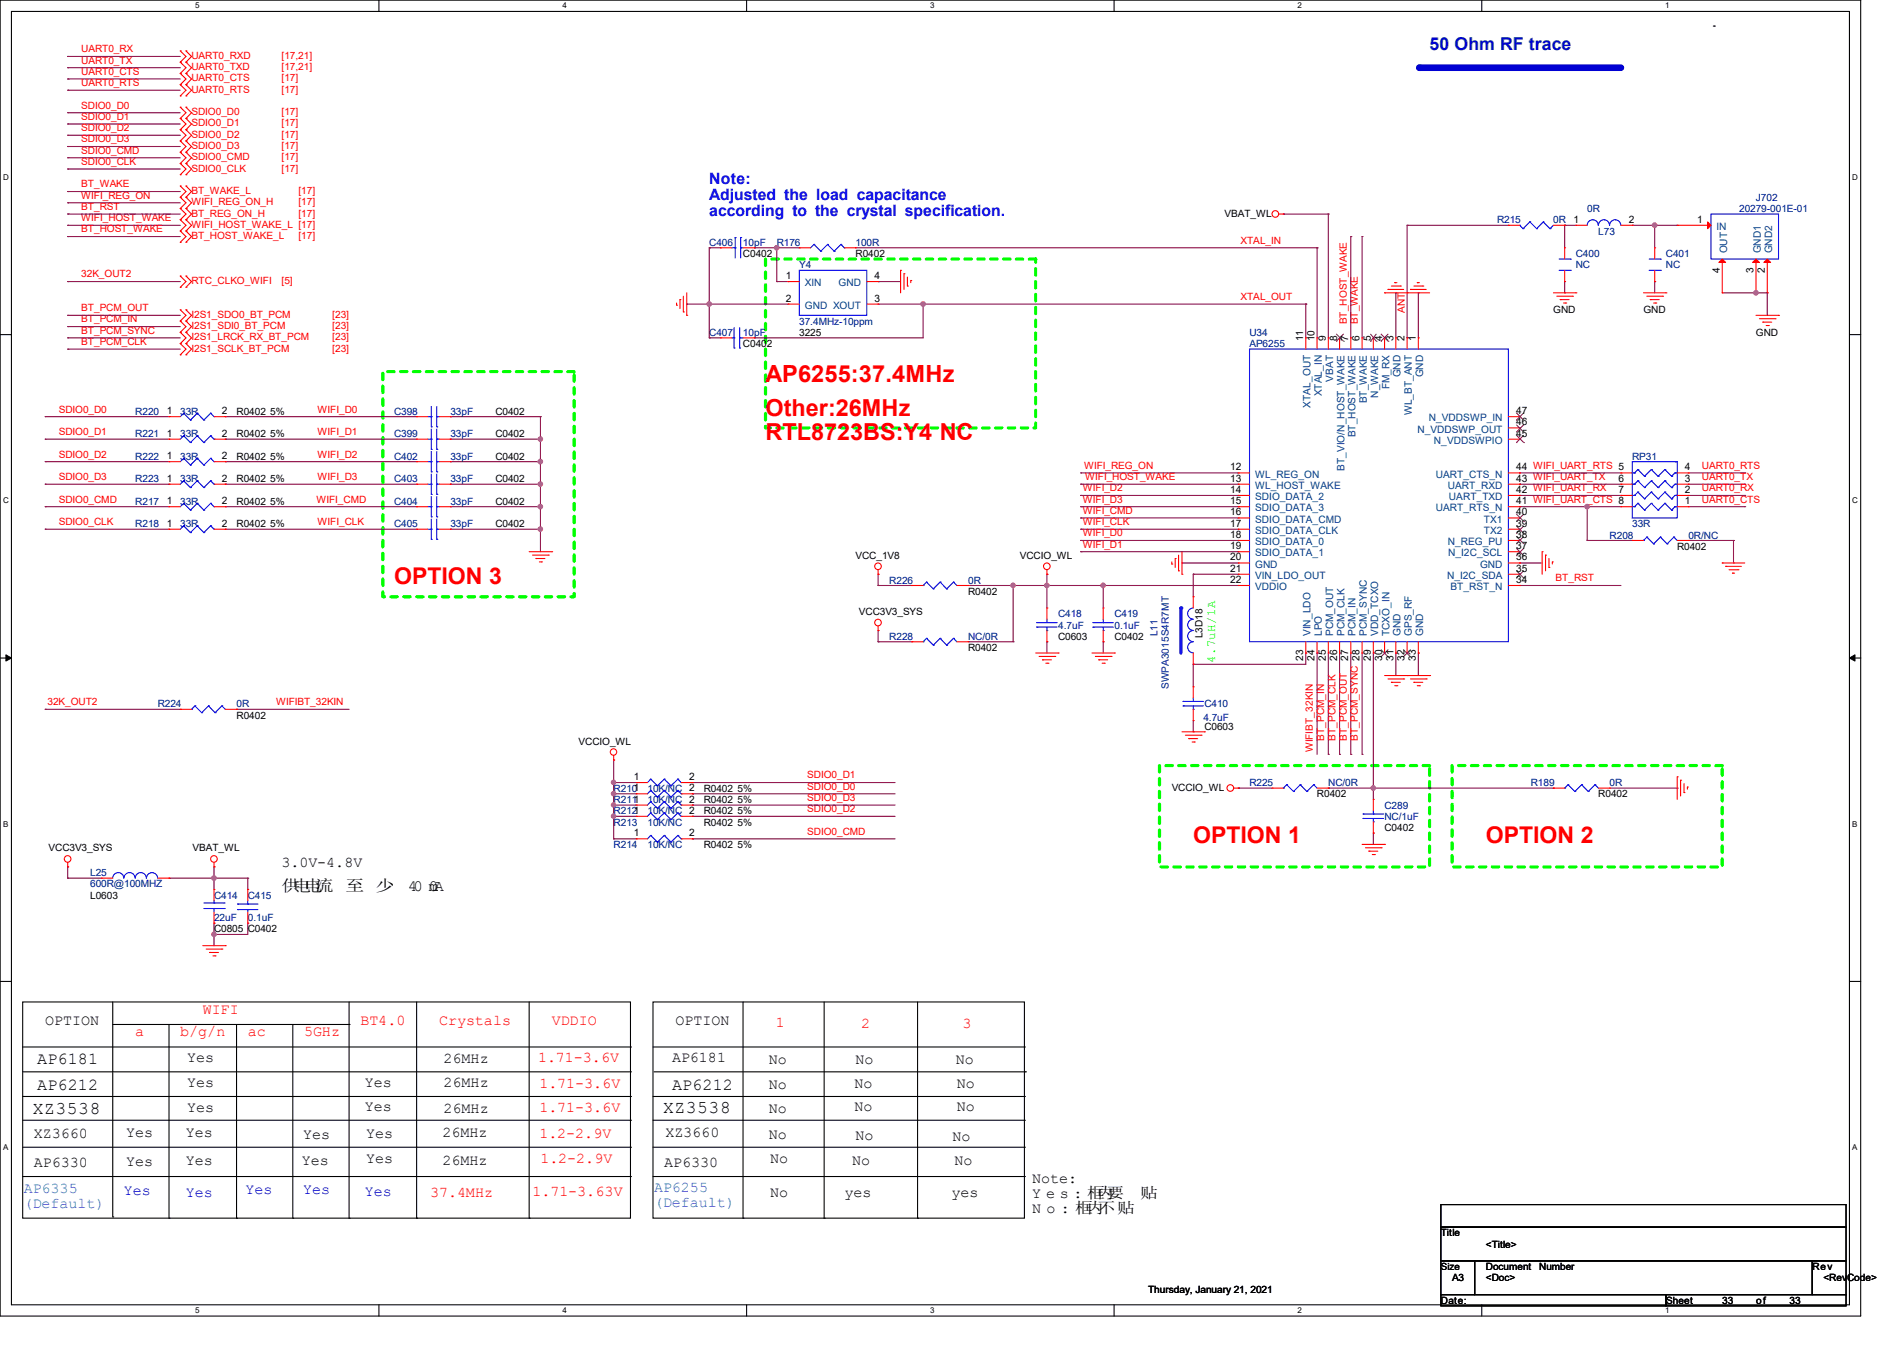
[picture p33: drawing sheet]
<svg xmlns="http://www.w3.org/2000/svg" width="445mm" height="322mm" viewBox="0 0 445 322" stroke-linecap="round" stroke-linejoin="round" font-family="sans-serif">
<defs><g id="words">
<text font-size="5.6" fill="#f00" x="181.4" y="90.6">AP6255:37.4MHz</text>
<g font-size="5.5" fill="#f00">
<text x="181.4" y="98.5">Other:26MHz</text>
<text x="181.4" y="104.2">RTL8723BS:Y4 NC</text>
<text x="93.4" y="138.5">OPTION 3</text>
<text x="282.7" y="199.8">OPTION 1</text>
<text x="352.1" y="199.8">OPTION 2</text>
</g>
<text font-size="4.2" fill="#000080" x="338.8" y="11.9">50 Ohm RF trace</text>
<g font-size="4.2">
<text x="7.8" y="264">XZ3538</text>
<text x="157.1" y="263.7">XZ3538</text>
</g>
<g font-size="4">
<text x="8.8" y="252.1">AP6181</text>
<text x="8.8" y="258.2">AP6212</text>
<text x="159.3" y="258.2">AP6212</text>
</g>
<g font-size="3.7" fill="#00f">
<text x="168.1" y="43.5">Note:</text>
<text x="168.1" y="47.4">Adjusted the load capacitance</text>
<text x="168.1" y="51.2">according to the crystal specification.</text>
</g>
<g font-size="3.7">
<text x="66.7" y="211.1">供 电</text>
<text x="69.3" y="211.1">电 流</text>
<text x="81.8" y="211.1">至</text>
<text x="89" y="211.1">少</text>
<text x="96.7" y="211.1">40 0</text>
<text x="101.6" y="211.1">mA</text>
</g>
<g font-size="3.6">
<text x="66.7" y="205.5">3.0V-4.8V</text>
<text x="10.7" y="242.9">OPTION</text>
<text x="160.1" y="242.9">OPTION</text>
<text x="44.3" y="251.7">Yes</text>
<text x="105.1" y="251.9">26MHz</text>
<text x="159.3" y="251.7">AP6181</text>
<text x="44.3" y="257.6">Yes</text>
<text x="86.4" y="257.6">Yes</text>
<text x="105.1" y="257.6">26MHz</text>
<text x="182.2" y="252.2">No</text>
<text x="202.5" y="257.8">No</text>
<text x="202.7" y="252.2">No</text>
<text x="226.5" y="252.2">No</text>
<text x="226.7" y="257.8">No</text>
<text x="44.3" y="263.4">Yes</text>
<text x="86.4" y="263.1">Yes</text>
<text x="105.1" y="263.7">26MHz</text>
<text x="182.2" y="258.1">No</text>
<text x="182.2" y="263.7">No</text>
<text x="202.5" y="263.1">No</text>
<text x="226.7" y="263.1">No</text>
<text x="8" y="269.5">XZ3660</text>
<text x="29.9" y="269.3">Yes</text>
<text x="44.1" y="269.3">Yes</text>
<text x="71.8" y="269.8">Yes</text>
<text x="86.7" y="269.5">Yes</text>
<text x="104.9" y="269.3">26MHz</text>
<text x="157.7" y="269.3">XZ3660</text>
<text x="182.2" y="269.8">No</text>
<text x="44.1" y="275.9">Yes</text>
<text x="71.5" y="275.9">Yes</text>
<text x="86.7" y="275.7">Yes</text>
<text x="104.9" y="275.9">26MHz</text>
<text x="182.5" y="275.7">No</text>
<text x="201.9" y="275.9">No</text>
<text x="202.7" y="270.1">No</text>
<text x="225.7" y="270.3">No</text>
<text x="226.2" y="275.9">No</text>
<text x="8" y="276.5">AP6330</text>
<text x="29.9" y="276.2">Yes</text>
<text x="157.4" y="276.5">AP6330</text>
<text x="244.6" y="280.2">Note:</text>
<text x="182.5" y="283.7">No</text>
<text x="200.1" y="283.7">yes</text>
<text x="225.4" y="283.7">yes</text>
<text x="244.6" y="283.8">Y e s : 框要</text>
<text x="244.6" y="287.3">N o : 框 不贴</text>
<text x="257.4" y="287.3">内</text>
<text x="259.9" y="283.8">内</text>
<text x="270.2" y="283.8">贴</text>
</g>
<g font-size="3.6" fill="#f00">
<text x="32" y="245.5">a</text>
<text x="42.7" y="245.5">b/g/n</text>
<text x="48" y="240.2">WIFI</text>
<text x="58.7" y="245.5">ac</text>
<text x="72.1" y="245.5">5GHz</text>
<text x="85.4" y="242.9">BT4.0</text>
<text x="104.1" y="242.9">Crystals</text>
<text x="130.7" y="242.9">VDDIO</text>
<text x="183.8" y="243.4">1</text>
<text x="204.1" y="243.7">2</text>
<text x="228.1" y="243.7">3</text>
<text x="127.5" y="251.7">1.71-3.6V</text>
<text x="127.8" y="257.8">1.71-3.6V</text>
<text x="127.8" y="263.4">1.71-3.6V</text>
<text x="127.8" y="269.5">1.2-2.9V</text>
<text x="128.1" y="275.7">1.2-2.9V</text>
<text x="101.9" y="283.7">37.4MHz</text>
<text x="126.2" y="283.4">1.71-3.63V</text>
</g>
<g font-size="3.6" fill="#0080ff">
<text x="5.6" y="282.6">AP6335</text>
<text x="5.6" y="286.2">(Default)</text>
<text x="155" y="282.3">AP6255</text>
<text x="155" y="285.9">(Default)</text>
</g>
<g font-size="3.6" fill="#00f">
<text x="29.4" y="283.1">Yes</text>
<text x="44.1" y="283.7">Yes</text>
<text x="58.2" y="282.9">Yes</text>
<text x="71.8" y="282.9">Yes</text>
<text x="86.4" y="283.4">Yes</text>
</g>
<text font-size="2.9" fill="#0f0" x="287.9" y="157.1" transform="rotate(-90 287.9 157.1)">4.7uH/1A</text>
<g font-size="2.4" fill="#f00">
<text x="19.3" y="15.1">UART0_TX</text>
<text x="19.3" y="17.7">UART0_CTS</text>
<text x="19.3" y="12.4">UART0_RX</text>
<text x="45.4" y="16.6">UART0_TXD</text>
<text x="45.4" y="14">UART0_RXD</text>
<text x="66.7" y="16.6">[17,21]</text>
<text x="66.7" y="14">[17,21]</text>
<text x="19.3" y="20.4">UART0_RTS</text>
<text x="45.4" y="22">UART0_RTS</text>
<text x="45.4" y="19.3">UART0_CTS</text>
<text x="66.7" y="22">[17]</text>
<text x="66.7" y="19.3">[17]</text>
<text x="19.3" y="28.4">SDIO0_D1</text>
<text x="19.3" y="25.7">SDIO0_D0</text>
<text x="45.4" y="27.3">SDIO0_D0</text>
<text x="45.4" y="30">SDIO0_D1</text>
<text x="66.7" y="27.3">[17]</text>
<text x="66.7" y="30">[17]</text>
<text x="19.3" y="31.1">SDIO0_D2</text>
<text x="19.3" y="33.7">SDIO0_D3</text>
<text x="45.4" y="32.6">SDIO0_D2</text>
<text x="45.4" y="35.3">SDIO0_D3</text>
<text x="66.7" y="32.6">[17]</text>
<text x="66.7" y="35.3">[17]</text>
<text x="19.3" y="39.1">SDIO0_CLK</text>
<text x="19.3" y="36.4">SDIO0_CMD</text>
<text x="45.4" y="40.6">SDIO0_CLK</text>
<text x="45.4" y="38">SDIO0_CMD</text>
<text x="66.7" y="40.6">[17]</text>
<text x="66.7" y="38">[17]</text>
<text x="19.3" y="47.1">WIFI_REG_ON</text>
<text x="19.3" y="44.4">BT_WAKE</text>
<text x="45.4" y="46">BT_WAKE_L</text>
<text x="70.7" y="46">[17]</text>
<text x="19.3" y="52.4">WIFI_HOST_WAKE</text>
<text x="19.3" y="49.7">BT_RST</text>
<text x="45.4" y="48.6">WIFI_REG_ON_H</text>
<text x="45.4" y="51.3">BT_REG_ON_H</text>
<text x="45.4" y="54">WIFI_HOST_WAKE_L [17]</text>
<text x="70.7" y="48.6">[17]</text>
<text x="70.7" y="51.3">[17]</text>
<text x="19.3" y="55.1">BT_HOST_WAKE</text>
<text x="45.4" y="56.6">BT_HOST_WAKE_L</text>
<text x="70.7" y="56.6">[17]</text>
<text x="293.9" y="57.7">XTAL_IN</text>
<text x="19.3" y="65.7">32K_OUT2</text>
<text x="45.4" y="67.3">RTC_CLKO_WIFI</text>
<text x="66.7" y="67.3">[5]</text>
<text x="293.9" y="71.1">XTAL_OUT</text>
<text x="19.3" y="76.4">BT_PCM_IN</text>
<text x="19.3" y="73.7">BT_PCM_OUT</text>
<text x="45.4" y="75.3">I2S1_SDO0_BT_PCM</text>
<text x="45.4" y="78">I2S1_SDI0_BT_PCM</text>
<text x="78.7" y="75.3">[23]</text>
<text x="78.7" y="78">[23]</text>
<text x="319.1" y="76.9" transform="rotate(-90 319.1 76.9)">BT_HOST_WAKE</text>
<text x="321.8" y="76.9" transform="rotate(-90 321.8 76.9)">BT_WAKE</text>
<text x="332.9" y="74.2" transform="rotate(-90 332.9 74.2)">ANT</text>
<text x="19.3" y="81.7">BT_PCM_CLK</text>
<text x="19.3" y="79.1">BT_PCM_SYNC</text>
<text x="45.4" y="83.3">I2S1_SCLK_BT_PCM</text>
<text x="45.4" y="80.6">I2S1_LRCK_RX_BT_PCM</text>
<text x="78.7" y="83.3">[23]</text>
<text x="78.7" y="80.6">[23]</text>
<text x="13.9" y="97.7">SDIO0_D0</text>
<text x="75.3" y="97.7">WIFI_D0</text>
<text x="13.9" y="103.1">SDIO0_D1</text>
<text x="75.3" y="103.1">WIFI_D1</text>
<text x="13.9" y="108.4">SDIO0_D2</text>
<text x="13.9" y="113.7">SDIO0_D3</text>
<text x="75.3" y="108.4">WIFI_D2</text>
<text x="75.3" y="113.7">WIFI_D3</text>
<text x="256.9" y="111.1">WIFI_REG_ON</text>
<text x="257.2" y="113.7">WIFI_HOST_WAKE</text>
<text x="403.3" y="111.1">UART0_RTS</text>
<text x="403.3" y="113.7">UART0_TX</text>
<text x="13.9" y="119.1">SDIO0_CMD</text>
<text x="75" y="119.1">WIFI_CMD</text>
<text x="256.6" y="116.4">WIFI_D2</text>
<text x="256.6" y="119.1">WIFI_D3</text>
<text x="403.3" y="116.4">UART0_RX</text>
<text x="403.3" y="119.1">UART0_CTS</text>
<text x="13.9" y="124.4">SDIO0_CLK</text>
<text x="75.3" y="124.4">WIFI_CLK</text>
<text x="256.6" y="121.7">WIFI_CMD</text>
<text x="256.6" y="124.4">WIFI_CLK</text>
<text x="256.6" y="127.1">WIFI_D0</text>
<text x="256.6" y="129.8">WIFI_D1</text>
<text x="368.6" y="137.8">BT_RST</text>
<text x="11.3" y="167.1">32K_OUT2</text>
<text x="65.4" y="167.1">WIFIBT_32KIN</text>
<text x="311.1" y="178.2" transform="rotate(-90 311.1 178.2)">WIFIBT_32KIN</text>
<text x="313.8" y="175.5" transform="rotate(-90 313.8 175.5)">BT_PCM_IN</text>
<text x="316.4" y="175.5" transform="rotate(-90 316.4 175.5)">BT_PCM_CLK</text>
<text x="319.1" y="175.5" transform="rotate(-90 319.1 175.5)">BT_PCM_OUT</text>
<text x="321.8" y="175.5" transform="rotate(-90 321.8 175.5)">BT_PCM_SYNC 28</text>
<text x="191.3" y="184.4">SDIO0_D1</text>
<text x="191.3" y="187.1">SDIO0_D0</text>
<text x="191.3" y="189.8">SDIO0_D3</text>
<text x="191.3" y="192.4">SDIO0_D2</text>
<text x="191.3" y="197.8">SDIO0_CMD</text>
</g>
<g font-size="2.4" fill="#000080">
<text x="416.1" y="47.6">J702</text>
<text x="354.7" y="52.9">R215</text>
<text x="368.1" y="52.9">0R</text>
<text x="376.1" y="50.3">0R</text>
<text x="412.1" y="50.3">20279-001E-01</text>
<text x="168.1" y="58.3">C406</text>
<text x="176.1" y="58.3">10pF</text>
<text x="184.1" y="58.3">R176</text>
<text x="202.7" y="58.3">100R</text>
<text x="378.7" y="55.6">L73</text>
<text x="189.4" y="63.6">Y4</text>
<text x="373.4" y="60.9">C400</text>
<text x="373.4" y="63.6">NC</text>
<text x="394.7" y="60.9">C401</text>
<text x="394.7" y="63.6">NC</text>
<text x="189.4" y="76.9">37.4MHz-10ppm</text>
<text x="168.1" y="79.6">C407</text>
<text x="176.1" y="79.6">10pF</text>
<text x="296.1" y="79.6">U34</text>
<text x="296.1" y="82.3">AP6255</text>
<text x="32" y="98.3">R220</text>
<text x="42.7" y="98.3">33R</text>
<text x="93.4" y="98.3">C398</text>
<text x="106.7" y="98.3">33pF</text>
<text x="32" y="103.6">R221</text>
<text x="42.7" y="103.6">33R</text>
<text x="93.4" y="103.6">C399</text>
<text x="106.7" y="103.6">33pF</text>
<text x="32" y="108.9">R222</text>
<text x="42.7" y="108.9">33R</text>
<text x="93.4" y="108.9">C402</text>
<text x="106.7" y="108.9">33pF</text>
<text x="386.7" y="108.9">RP31</text>
<text x="32" y="114.3">R223</text>
<text x="32" y="119.6">R217</text>
<text x="42.7" y="114.3">33R</text>
<text x="42.7" y="119.6">33R</text>
<text x="93.4" y="119.6">C404</text>
<text x="93.4" y="114.3">C403</text>
<text x="106.7" y="119.6">33pF</text>
<text x="106.7" y="114.3">33pF</text>
<text x="32" y="124.9">R218</text>
<text x="42.7" y="124.9">33R</text>
<text x="93.4" y="124.9">C405</text>
<text x="106.7" y="124.9">33pF</text>
<text x="386.7" y="124.9">33R</text>
<text x="381.4" y="127.6">R208</text>
<text x="400.1" y="127.6">0R/NC</text>
<text x="210.7" y="138.3">R226</text>
<text x="229.4" y="138.3">0R</text>
<text x="250.7" y="146.3">C418</text>
<text x="250.7" y="148.9">4.7uF</text>
<text x="264.1" y="146.3">C419</text>
<text x="264.1" y="148.9">0.1uF</text>
<text x="210.7" y="151.6">R228</text>
<text x="229.4" y="151.6">NC/0R</text>
<text x="274.3" y="150.8" transform="rotate(-90 274.3 150.8)">L11</text>
<text x="37.4" y="167.6">R224</text>
<text x="56" y="167.6">0R</text>
<text x="276.9" y="163.3" transform="rotate(-90 276.9 163.3)">SWPA3015S4R7MT</text>
<text x="285.4" y="167.6">C410</text>
<text x="285.1" y="170.8">4.7uF</text>
<text x="145.4" y="187.6">R2101</text>
<text x="145.4" y="190.3">R2111</text>
<text x="153.4" y="187.6">10K/NC 2</text>
<text x="153.4" y="190.3">10K/NC 2</text>
<text x="296.1" y="186.3">R225</text>
<text x="314.7" y="186.3">NC/0R</text>
<text x="328.1" y="191.6">C289</text>
<text x="362.7" y="186.3">R189</text>
<text x="381.4" y="186.3">0R</text>
<text x="145.4" y="193">R2121</text>
<text x="145.4" y="195.6">R213</text>
<text x="153.4" y="193">10K/NC 2</text>
<text x="153.4" y="195.6">10K/NC</text>
<text x="328.1" y="194.3">NC/1uF</text>
<text x="145.4" y="201">R214</text>
<text x="153.4" y="201">10K/NC</text>
<text x="21.4" y="207.6">L25</text>
<text x="21.4" y="210.3">600R@100MHZ</text>
<text x="50.7" y="212.9">C414</text>
<text x="58.7" y="212.9">C415</text>
<text x="50.7" y="218.3">22uF</text>
<text x="58.7" y="218.3">0.1uF</text>
</g>
<g font-size="2.4">
<text x="290.2" y="51.3">VBAT_WL</text>
<text x="372.8" y="52.8">1</text>
<text x="385.9" y="52.8">2</text>
<text x="402.2" y="52.8">1</text>
<text x="176.1" y="60.9">C0402</text>
<text x="202.7" y="60.9">R0402</text>
<text x="407.5" y="64.6" transform="rotate(-90 407.5 64.6)">4</text>
<text x="415.5" y="64.6" transform="rotate(-90 415.5 64.6)">3</text>
<text x="418.2" y="64.6" transform="rotate(-90 418.2 64.6)">2</text>
<text x="186.2" y="66.1">1</text>
<text x="186.2" y="71.5">2</text>
<text x="207.2" y="71.5">3</text>
<text x="207.2" y="66.1">4</text>
<text x="368.1" y="74.3">GND</text>
<text x="389.4" y="74.3">GND</text>
<text x="176.1" y="82.3">C0402</text>
<text x="189.4" y="79.6">3225</text>
<text x="308.8" y="80.9" transform="rotate(-90 308.8 80.9)">11</text>
<text x="311.5" y="80.9" transform="rotate(-90 311.5 80.9)">10</text>
<text x="314.2" y="80.9" transform="rotate(-90 314.2 80.9)">9</text>
<text x="316.8" y="80.9" transform="rotate(-90 316.8 80.9)">8</text>
<text x="319.5" y="80.9" transform="rotate(-90 319.5 80.9)">7</text>
<text x="322.2" y="80.9" transform="rotate(-90 322.2 80.9)">6</text>
<text x="324.8" y="80.9" transform="rotate(-90 324.8 80.9)">5</text>
<text x="327.5" y="80.9" transform="rotate(-90 327.5 80.9)">4</text>
<text x="330.2" y="80.9" transform="rotate(-90 330.2 80.9)">3</text>
<text x="332.8" y="80.9" transform="rotate(-90 332.8 80.9)">2</text>
<text x="335.5" y="80.9" transform="rotate(-90 335.5 80.9)">1</text>
<text x="416.1" y="79.6">GND</text>
<text x="39.5" y="98.1">1</text>
<text x="52.6" y="98.1">2</text>
<text x="56" y="98.3">R0402</text>
<text x="64" y="98.3">5%</text>
<text x="117.4" y="98.3">C0402</text>
<text x="359.3" y="100.8">46</text>
<text x="359.3" y="98.1">47</text>
<text x="39.5" y="103.5">1</text>
<text x="52.6" y="103.5">2</text>
<text x="56" y="103.6">R0402</text>
<text x="64" y="103.6">5%</text>
<text x="117.4" y="103.6">C0402</text>
<text x="359.3" y="103.5">45</text>
<text x="39.5" y="108.8">1</text>
<text x="52.6" y="108.8">2</text>
<text x="56" y="108.9">R0402</text>
<text x="64" y="108.9">5%</text>
<text x="117.4" y="108.9">C0402</text>
<text x="291.5" y="111.5">12</text>
<text x="359.3" y="111.5">44 WIFI_UART_RTS 5</text>
<text x="399.3" y="111.5">4</text>
<text x="39.5" y="114.1">1</text>
<text x="39.5" y="119.5">1</text>
<text x="52.6" y="114.1">2</text>
<text x="52.6" y="119.5">2</text>
<text x="56" y="114.3">R0402</text>
<text x="56" y="119.6">R0402</text>
<text x="64" y="114.3">5%</text>
<text x="64" y="119.6">5%</text>
<text x="117.4" y="119.6">C0402</text>
<text x="117.4" y="114.3">C0402</text>
<text x="291.5" y="114.1">13</text>
<text x="291.5" y="116.8">14</text>
<text x="291.5" y="119.5">15</text>
<text x="359.3" y="116.8">42 WIFI_UART_RX</text>
<text x="359.3" y="114.1">43 WIFI_UART_TX</text>
<text x="359.3" y="119.5">41 WIFI_UART_CTS 8</text>
<text x="383.5" y="116.8">7</text>
<text x="383.5" y="114.1">6</text>
<text x="399.3" y="119.5">1</text>
<text x="399.3" y="116.8">2</text>
<text x="399.3" y="114.1">3</text>
<text x="39.5" y="124.8">1</text>
<text x="52.6" y="124.8">2</text>
<text x="56" y="124.9">R0402</text>
<text x="64" y="124.9">5%</text>
<text x="117.4" y="124.9">C0402</text>
<text x="291.5" y="124.8">17</text>
<text x="291.5" y="122.1">16</text>
<text x="359.3" y="124.8">39</text>
<text x="359.3" y="122.1">40</text>
<text x="291.5" y="127.5">18</text>
<text x="291.5" y="130.1">19</text>
<text x="359.3" y="130.1">37</text>
<text x="359.3" y="127.5">38</text>
<text x="397.4" y="130.3">R0402</text>
<text x="202.7" y="132.4">VCC_1V8</text>
<text x="241.7" y="132.4">VCCIO_WL</text>
<text x="291.5" y="132.8">20</text>
<text x="291.5" y="135.5">21</text>
<text x="359.3" y="135.5">35</text>
<text x="359.3" y="132.8">36</text>
<text x="229.4" y="140.9">R0402</text>
<text x="291.5" y="138.1">22</text>
<text x="359.3" y="138.1">34</text>
<text x="203.5" y="145.7">VCC3V3_SYS</text>
<text x="229.4" y="154.3">R0402</text>
<text x="250.7" y="151.6">C0603</text>
<text x="264.1" y="151.6">C0402</text>
<text x="284.9" y="151.3" transform="rotate(-90 284.9 151.3)">L3D18</text>
<text x="308.8" y="156.6" transform="rotate(-90 308.8 156.6)">23</text>
<text x="311.5" y="156.6" transform="rotate(-90 311.5 156.6)">24</text>
<text x="314.2" y="156.6" transform="rotate(-90 314.2 156.6)">25</text>
<text x="316.8" y="156.6" transform="rotate(-90 316.8 156.6)">26</text>
<text x="319.5" y="156.6" transform="rotate(-90 319.5 156.6)">27</text>
<text x="324.8" y="156.6" transform="rotate(-90 324.8 156.6)">29</text>
<text x="327.5" y="156.6" transform="rotate(-90 327.5 156.6)">30</text>
<text x="330.2" y="156.6" transform="rotate(-90 330.2 156.6)">31</text>
<text x="332.8" y="156.6" transform="rotate(-90 332.8 156.6)">32</text>
<text x="335.5" y="156.6" transform="rotate(-90 335.5 156.6)">33</text>
<text x="56" y="170.3">R0402</text>
<text x="285.4" y="172.9">C0603</text>
<text x="137.1" y="176.4">VCCIO_WL</text>
<text x="150.2" y="184.8">1</text>
<text x="163.3" y="184.8">2</text>
<text x="166.7" y="187.6">R0402</text>
<text x="166.7" y="190.3">R0402</text>
<text x="174.7" y="187.6">5%</text>
<text x="174.7" y="190.3">5%</text>
<text x="277.6" y="187.3">VCCIO_WL</text>
<text x="312.1" y="188.9">R0402</text>
<text x="378.7" y="188.9">R0402</text>
<text x="166.7" y="193">R0402</text>
<text x="166.7" y="195.6">R0402</text>
<text x="174.7" y="193">5%</text>
<text x="174.7" y="195.6">5%</text>
<text x="328.1" y="196.9">C0402</text>
<text x="11.5" y="201.7">VCC3V3_SYS</text>
<text x="45.6" y="201.7">VBAT_WL</text>
<text x="150.2" y="198.2">1</text>
<text x="163.3" y="198.2">2</text>
<text x="166.7" y="201">R0402</text>
<text x="174.7" y="201">5%</text>
<text x="21.4" y="212.9">L0603</text>
<text x="50.7" y="220.9">C0805 C0402</text>
<text x="341.4" y="292.9">Title</text>
<text x="352.1" y="295.6">&lt;Title&gt;</text>
<text x="344.1" y="303.6">A3</text>
<text x="352.1" y="303.6">&lt;Doc&gt;</text>
<text x="352.1" y="300.9">Document</text>
<text x="364.7" y="300.9">Number</text>
<text x="429.4" y="300.9">Rev</text>
<text x="432.1" y="303.6">&lt;RevCode&gt;</text>
<text x="272.1" y="306.3">Thursday, January 21, 2021</text>
<text x="341.4" y="308.9">Date:</text>
<text x="394.8" y="308.9">Sheet</text>
<text x="408.1" y="308.9">33</text>
<text x="416.1" y="308.9">of</text>
<text x="424.1" y="308.9">33</text>
</g>
<g font-size="2.4" fill="#004080">
<text x="406.8" y="54.5">IN</text>
<text x="409.2" y="60" transform="rotate(-90 409.2 60)">OUT</text>
<text x="417.2" y="60" transform="rotate(-90 417.2 60)">GND1</text>
<text x="419.9" y="60" transform="rotate(-90 419.9 60)">GND2</text>
<text x="190.7" y="67.8">XIN</text>
<text x="198.7" y="67.8">GND</text>
<text x="190.7" y="73.2">GND XOUT</text>
<text x="331.9" y="89.4" transform="rotate(-90 331.9 89.4)">GND</text>
<text x="337.2" y="89.4" transform="rotate(-90 337.2 89.4)">GND</text>
<text x="313.2" y="93.9" transform="rotate(-90 313.2 93.9)">XTAL_IN</text>
<text x="315.9" y="90.4" transform="rotate(-90 315.9 90.4)">VBAT</text>
<text x="323.9" y="95.6" transform="rotate(-90 323.9 95.6)">BT_WAKE</text>
<text x="326.6" y="94.2" transform="rotate(-90 326.6 94.2)">N_WAKE</text>
<text x="329.2" y="92.3" transform="rotate(-90 329.2 92.3)">FM_RX</text>
<text x="310.6" y="96.6" transform="rotate(-90 310.6 96.6)">XTAL_OUT</text>
<text x="334.6" y="98.3" transform="rotate(-90 334.6 98.3)">WL_BT_ANT</text>
<text x="338.6" y="99.8">N_VDDSWP_IN</text>
<text x="321.2" y="103.6" transform="rotate(-90 321.2 103.6)">BT_HOST_WAKE</text>
<text x="335.9" y="102.5">N_VDDSWP_OUT</text>
<text x="339.8" y="105.2">N_VDDSWPIO</text>
<text x="297.4" y="113.2">WL_REG_ON</text>
<text x="318.6" y="111.6" transform="rotate(-90 318.6 111.6)">BT_VIO/N_HOST_WAKE</text>
<text x="340.2" y="113.2">UART_CTS_N</text>
<text x="297.4" y="115.8">WL_HOST_WAKE</text>
<text x="297.4" y="118.5">SDIO_DATA_2</text>
<text x="343.1" y="115.8">UART_RXD</text>
<text x="343.3" y="118.5">UART_TXD</text>
<text x="297.4" y="123.8">SDIO_DATA_CMD</text>
<text x="297.4" y="121.2">SDIO_DATA_3</text>
<text x="340.2" y="121.2">UART_RTS_N</text>
<text x="351.6" y="123.8">TX1</text>
<text x="297.4" y="129.2">SDIO_DATA_0</text>
<text x="297.4" y="126.5">SDIO_DATA_CLK</text>
<text x="297.4" y="131.8">SDIO_DATA_1</text>
<text x="343" y="129.2">N_REG_PU</text>
<text x="343.2" y="131.8">N_I2C_SCL</text>
<text x="351.6" y="126.5">TX2</text>
<text x="297.4" y="134.5">GND</text>
<text x="297.4" y="137.2">VIN_LDO_OUT</text>
<text x="342.9" y="137.2">N_I2C_SDA</text>
<text x="350.7" y="134.5">GND</text>
<text x="297.4" y="139.8">VDDIO</text>
<text x="343.7" y="139.8">BT_RST_N</text>
<text x="310.6" y="150.7" transform="rotate(-90 310.6 150.7)">VIN_LDO</text>
<text x="313.2" y="150.7" transform="rotate(-90 313.2 150.7)">LPO</text>
<text x="315.9" y="150.7" transform="rotate(-90 315.9 150.7)">PCM_OUT</text>
<text x="318.6" y="150.7" transform="rotate(-90 318.6 150.7)">PCM_CLK</text>
<text x="321.2" y="150.7" transform="rotate(-90 321.2 150.7)">PCM_IN</text>
<text x="323.9" y="150.7" transform="rotate(-90 323.9 150.7)">PCM_SYNC</text>
<text x="326.6" y="150.7" transform="rotate(-90 326.6 150.7)">VDD_TCXO</text>
<text x="329.2" y="150.7" transform="rotate(-90 329.2 150.7)">TCXO_IN</text>
<text x="331.9" y="150.7" transform="rotate(-90 331.9 150.7)">GND</text>
<text x="334.6" y="150.7" transform="rotate(-90 334.6 150.7)">GPS_RF</text>
<text x="337.2" y="150.7" transform="rotate(-90 337.2 150.7)">GND</text>
</g>
<text font-size="2.3" x="341.4" y="300.9">Size</text>
<g font-size="1.9">
<text x="46.2" y="2">5</text>
<text x="133.3" y="2">4</text>
<text x="220.4" y="2">3</text>
<text x="307.5" y="2">2</text>
<text x="394.6" y="2">1</text>
<text x=".7" y="42.7">D</text>
<text x="438.9" y="42.7">D</text>
<text x=".7" y="119.2">C</text>
<text x="438.9" y="119.2">C</text>
<text x=".7" y="195.9">B</text>
<text x="438.9" y="195.9">B</text>
<text x=".7" y="272.5">A</text>
<text x="438.9" y="272.5">A</text>
<text x="46.2" y="311.1">5</text>
<text x="133.3" y="311.1">4</text>
<text x="220.4" y="311.1">3</text>
<text x="307.5" y="311.1">2</text>
<text x="394.6" y="311.1">1</text>
</g>
</g></defs>
<path d="M0 0h440.9v311.8h-440.9zM2.7 2.7h435.5v306.5h-435.5z" fill="none" stroke="#000" stroke-width=".25"/>
<g fill="#fff">
<path d="M46.2 .3h1v2.2h-1z"/>
<path d="M46.2 309.5h1v2.1h-1z"/>
</g>
<path d="M89.8 0v2.7M89.8 309.2v2.6" fill="none" stroke="#000" stroke-width=".25"/>
<g fill="#fff">
<path d="M133.3 .3h1v2.2h-1z"/>
<path d="M133.3 309.5h1v2.1h-1z"/>
</g>
<path d="M176.9 0v2.7M176.9 309.2v2.6" fill="none" stroke="#000" stroke-width=".25"/>
<g fill="#fff">
<path d="M220.4 .3h1v2.2h-1z"/>
<path d="M220.4 309.5h1v2.1h-1z"/>
</g>
<path d="M264 0v2.7M264 309.2v2.6" fill="none" stroke="#000" stroke-width=".25"/>
<g fill="#fff">
<path d="M307.5 .3h1v2.2h-1z"/>
<path d="M307.5 309.5h1v2.1h-1z"/>
</g>
<path d="M351.1 0v2.7M351.1 309.2v2.6" fill="none" stroke="#000" stroke-width=".25"/>
<g fill="#fff">
<path d="M394.6 .3h1v2.2h-1z"/>
<path d="M394.6 309.5h1v2.1h-1z"/>
<path d="M.7 41h1.4v2.1h-1.4z"/>
<path d="M438.9 41h1.4v2.1h-1.4z"/>
<path d="M.7 117.6h1.4v2.1h-1.4z"/>
<path d="M438.9 117.6h1.4v2.1h-1.4z"/>
</g>
<path d="M0 79.3h2.7M438.2 79.3h2.7" fill="none" stroke="#000" stroke-width=".25"/>
<g fill="#fff">
<path d="M.7 194.2h1.2v2.1h-1.2z"/>
<path d="M438.9 194.2h1.2v2.1h-1.2z"/>
</g>
<path d="M0 155.9h2.7M438.2 155.9h2.7" fill="none" stroke="#000" stroke-width=".25"/>
<path d="M1.4 155.2l1.3 .7-1.3 .7zM438.2 155.9l1.3-.7v1.4z" fill="#000" stroke="#000" stroke-width=".24"/>
<g fill="#fff">
<path d="M.7 270.8h1.2v2.1h-1.2z"/>
<path d="M438.9 270.8h1.2v2.1h-1.2z"/>
</g>
<path d="M0 232.5h2.7M438.2 232.5h2.7" fill="none" stroke="#000" stroke-width=".25"/>
<path d="M336.3 16h47.8" fill="none" stroke="#0000a0" stroke-width="1.6"/>
<circle cx="336.3" cy="16" r=".78" fill="#0000a0"/>
<path d="M181.4 61.4h64v40h-64zM90.7 88.1h45.4v53.3h-45.4zM274.7 181.4h64.1v24h-64.1zM344.1 181.4h64v24h-64z" fill="none" stroke="#0f0" stroke-width=".76" stroke-dasharray="1.5 1.5"/>
<g fill="none" stroke="#000" stroke-width=".25">
<path d="M406 6.2h.2M406.2 6.2h.1M5.4 237.4h144v51.2h-144zM26.7 237.4v50.9M82.7 237.4v51.2M98.7 237.4v51.2M125.4 237.4v51.2M154.7 237.4h88v51.2h-88zM176.1 237.4v51.2M195.3 237.4v51.2M217.4 237.4v51.2M5.4 248.1h144"/>
<path d="M5.4 254h144M5.4 259.8h144M26.7 242.7h56M40 242.7v45.9M56 242.7v45.9M69.4 242.7v45.9M82.7 242.7h.1M149.4 248.1h.1M149.4 254h.1M149.4 259.8h.1M154.7 248.1h88M154.7 259.8h88"/>
<path d="M155 254h88M242.7 248.1h.1M242.7 259.8h.1M243 254h.1M5.4 271.8h144M5.4 278.8h144M5.4 265.4h144M149.4 271.8h.1M149.4 278.8h.1M149.4 265.4h.1M154.7 271.8h88M154.7 278.8h88"/>
<path d="M154.7 265.4h88M242.7 271.8h.1M242.7 278.8h.1M242.7 265.4h.1M26.7 288.3h.1M40 288.6h.1M56 288.6h.1M69.4 288.6h.1M82.7 288.6h.1M98.7 288.6h.1M125.4 288.6h.1M176.1 288.6h.1"/>
<path d="M195.3 288.6h.1M217.4 288.6h.1M341.4 285.4h96v5.3h-96zM341.4 290.7h96v8h-96zM341.4 298.7h8v8h-8zM349.4 298.7h80v8h-80zM429.4 298.7h8v8h-8zM341.4 306.7h53.4v2.7h-53.4zM394.8 306.7h42.6v2.7h-42.6z"/>
</g>
<g fill="none" stroke="#800040" stroke-width=".25">
<path d="M16 16h.1M16 18.7h.1M16 13.4h.1M16 16h26.7M16 18.7h26.7M16 13.4h26.7M16 29.4h.1M16 32h.1M16 37.4h.1M16 26.7h.1M16 21.4h.1M16 34.7h.1"/>
<path d="M16 29.4h26.7M16 32h26.7M16 37.4h26.7M16 26.7h26.7M16 21.4h26.7M16 34.7h26.7M16 48h.1M16 45.4h.1M16 53.4h.1M16 50.7h.1M16 56h.1M16 40h.1"/>
<path d="M16 50.7h26.7M16 48h26.7M16 45.4h26.7M16 53.4h26.7M16 56h26.7M16 40h26.7M168.1 58.7h.1M168.1 58.7v21.4M168.1 58.7h2.6M178.7 58.7h.1M178.7 58.7h10.7M184.1 58.7h.1"/>
<path d="M184.1 58.7v8M202.7 58.7h109.4M304.1 50.7h.1M304.1 50.7h10.6M312.1 58.7h.1M312.1 58.7v21.4M314.7 50.7h.1M314.7 50.7v29.4M320.1 56h.1M320.1 56v24.1M322.7 56h.1M322.7 56v24.1"/>
<path d="M333.4 53.4h.1M333.4 53.4v26.7M333.4 53.4h24M370.8 53.4h.1M370.8 53.4h2.6M370.8 53.4v5.3M386.8 53.4h.1M386.8 53.4h10.6M392.1 53.4h.1M392.1 53.4v5.3M16 66.7h.1M16 77.4h.1"/>
<path d="M16 74.7h.1M16 66.7h26.7M16 77.4h26.7M16 74.7h26.7M162.7 72.1h.1M162.7 72.1h24M168.1 72.1h.1M184.1 66.7h.1M184.1 66.7h2.6M208.1 66.7h.1M208.1 72.1h101.3M208.1 66.7h5.3"/>
<path d="M218.7 72.1h.1M218.7 72.1v8h-40M309.4 72.1h.1M309.4 72.1v8M330.8 69.4h.1M330.8 69.4v10.7M336.1 69.4h.1M336.1 69.4v10.7M370.8 69.4h.1M370.8 66.7v2.7M392.1 66.7h.1M392.1 66.7v2.7"/>
<path d="M408.1 69.4h10.7M416.1 69.4h.1M418.8 69.4h.1M418.8 69.4v5.3M10.7 98.7h.1M10.7 98.7h29.3M16 82.7h.1M16 80.1h.1M16 80.1h26.7M16 82.7h26.7M53.4 98.7h.1M53.4 98.7h45.3"/>
<path d="M106.7 98.7h.1M106.7 98.7h21.4M128.1 98.7h.1M128.1 98.7v32M168.1 80.1h.1M168.1 80.1h2.6M178.7 80.1h.1M333.4 80.1h.1M10.7 104.1h.1M10.7 109.4h.1M10.7 114.7h.1M10.7 104.1h29.3"/>
<path d="M10.7 109.4h29.3M10.7 114.7h29.3M53.4 104.1h.1M53.4 109.4h.1M53.4 114.7h.1M53.4 104.1h45.3M53.4 109.4h45.3M53.4 114.7h45.3M106.7 114.7h.1M106.7 109.4h.1M106.7 104.1h.1M106.7 104.1h21.4"/>
<path d="M106.7 109.4h21.4M106.7 114.7h21.4M128.1 104.1h.1M128.1 109.4h.1M128.1 114.7h.1M256.1 112.1h.1M256.1 117.4h.1M256.1 114.7h.1M256.1 114.7h37.3M256.1 112.1h37.3M256.1 117.4h37.3M360.1 117.4h.1"/>
<path d="M360.1 114.7h.1M360.1 112.1h.1M360.1 114.7h24M360.1 112.1h24M360.1 117.4h24M400.1 114.7h13.3M400.1 112.1h13.3M400.1 117.4h13.3M413.4 112.1h.1M413.4 114.7h.1M413.4 117.4h.1M10.7 125.4h.1"/>
<path d="M10.7 120.1h.1M10.7 120.1h29.3M10.7 125.4h29.3M53.4 120.1h.1M53.4 125.4h.1M53.4 120.1h45.3M53.4 125.4h45.3M106.7 125.4h.1M106.7 120.1h.1M106.7 120.1h21.4M106.7 125.4h21.4M128.1 125.4h.1"/>
<path d="M128.1 120.1h.1M208.1 136.1h.1M208.1 138.7h.1M208.1 138.7h8M208.1 136.1v2.6M229.4 138.7h64M240.1 138.7h.1M240.1 138.7v13.4M248.1 138.7h.1M248.1 136.1h.1M248.1 136.1v8M256.1 122.7h.1"/>
<path d="M256.1 125.4h.1M256.1 128.1h.1M256.1 130.7h.1M256.1 120.1h.1M256.1 120.1h37.3M256.1 125.4h37.3M256.1 122.7h37.3M256.1 128.1h37.3M256.1 130.7h37.3M261.4 138.7h.1M261.4 138.7v5.4M280.1 133.4h.1"/>
<path d="M280.1 133.4h13.3M282.7 136.1h.1M282.7 136.1v5.3M282.7 136.1h10.7M360.1 133.4h.1M360.1 138.7h.1M360.1 120.1h.1M360.1 120.1h24M360.1 133.4h5.3M360.1 138.7h24M376.1 120.1h.1M376.1 128.1h.1"/>
<path d="M376.1 128.1h10.7M376.1 120.1v8M400.1 120.1h13.3M400.1 128.1h10.7M410.8 128.1h.1M410.8 133.4h.1M410.8 128.1v5.3M413.4 120.1h.1M208.1 152.1h.1M208.1 149.4h.1M208.1 149.4v2.7M208.1 152.1h8"/>
<path d="M229.4 152.1h10.7M240.1 152.1h.1M248.1 152.1h.1M248.1 152.1v2.6M261.4 152.1h.1M261.4 152.1v2.6M282.7 157.4h.1M282.7 157.4v5.3M309.4 154.7h.1M309.4 154.7v2.7h-26.7M312.1 154.7h.1M312.1 154.7v24"/>
<path d="M314.7 154.7v24M317.4 154.7v24M320.1 154.7v24M322.7 154.7v24M325.4 154.7h.1M325.4 154.7v34.7M330.8 154.7h.1M330.8 154.7v5.4M336.1 154.7h.1M336.1 154.7v5.4M10.7 168.1h.1M10.7 168.1h32"/>
<path d="M56 168.1h.1M56 168.1h26.7M282.7 173.4h.1M282.7 170.7v2.7M314.7 178.7h.1M317.4 178.7h.1M320.1 178.7h.1M322.7 178.7h.1M145.4 180.1h.1M145.4 198.8h.1M145.4 185.4h.1M145.4 188.1h.1"/>
<path d="M145.4 190.8h.1M145.4 193.4h.1M145.4 180.1v18.7M145.4 193.4h5.3M145.4 188.1h5.3M145.4 185.4h5.3M145.4 190.8h5.3M145.4 198.8h5.3M164.1 193.4h.1M164.1 188.1h.1M164.1 185.4h.1M164.1 190.8h.1"/>
<path d="M164.1 198.8h.1M164.1 193.4h48M164.1 188.1h48M164.1 185.4h48M164.1 190.8h48M164.1 198.8h48M293.4 186.7h.1M293.4 186.7h8M314.7 186.7h.1M314.7 186.7h53.4M325.4 197.4h.1M325.4 186.7h.1"/>
<path d="M325.4 197.4v2.7M368.1 186.7h.1M381.4 186.7h16M397.4 186.7h.1M16 205.4h.1M16 208.1h.1M16 208.1h8M16 205.4v2.7M40 208.1h.1M40 208.1h18.7M50.7 218.7h.1M50.7 208.1h.1"/>
<path d="M50.7 205.4h.1M50.7 205.4v5.3M50.7 218.7v5.4M58.7 208.1h.1M58.7 218.7h.1M58.7 218.7v2.7h-8M58.7 208.1v2.6M50.7 221.4h.1"/>
</g>
<g fill="#f0f" stroke="#f0f" stroke-width=".25">
<circle cx="184" cy="58.7" r=".53"/>
<circle cx="168" cy="72" r=".53"/>
<circle cx="50.7" cy="221.4" r=".53"/>
<circle cx="325.4" cy="186.7" r=".53"/>
<circle cx="128" cy="125.4" r=".53"/>
<circle cx="128" cy="120" r=".53"/>
<circle cx="128" cy="114.7" r=".53"/>
<circle cx="128" cy="109.4" r=".53"/>
<circle cx="128" cy="104" r=".53"/>
<circle cx="50.7" cy="208" r=".53"/>
<circle cx="261.4" cy="138.7" r=".53"/>
<circle cx="248.1" cy="138.7" r=".53"/>
<circle cx="218.7" cy="72" r=".53"/>
<circle cx="240.1" cy="138.7" r=".53"/>
<circle cx="376.1" cy="120" r=".53"/>
<circle cx="392.1" cy="53.4" r=".53"/>
<circle cx="416.1" cy="69.4" r=".53"/>
<circle cx="145.4" cy="185.4" r=".51"/>
<circle cx="145.4" cy="188" r=".51"/>
<circle cx="145.4" cy="190.7" r=".51"/>
<circle cx="145.4" cy="193.4" r=".51"/>
</g>
<g fill="none" stroke="#f00" stroke-width=".25">
<path d="M42.7 17.4h.1M42.7 14.7h.1M42.7 12.1h.1M42.7 14.7l1.4 1.3-1.4 1.4M42.7 17.4l1.4 1.3-1.4 1.4M42.7 12.1l1.4 1.3-1.4 1.3M44.1 17.4h.1M44.1 14.7h.1M44.1 12.1h.1M44.1 14.7l1.3 1.3-1.3 1.4M44.1 17.4l1.3 1.3-1.3 1.4M44.1 12.1l1.3 1.3-1.3 1.3"/>
<path d="M42.7 22.7h.1M42.7 20.1h.1M42.7 28.1h.1M42.7 25.4h.1M42.7 30.7h.1M42.7 33.4h.1M42.7 36.1h.1M42.7 38.7h.1M42.7 20.1l1.4 1.3-1.4 1.3M42.7 25.4l1.4 1.3-1.4 1.4M42.7 28.1l1.4 1.3-1.4 1.3M42.7 30.7l1.4 1.3-1.4 1.4"/>
<path d="M42.7 33.4l1.4 1.3-1.4 1.4M42.7 38.7l1.4 1.3-1.4 1.4M42.7 36.1l1.4 1.3-1.4 1.3M44.1 22.7h.1M44.1 20.1h.1M44.1 28.1h.1M44.1 25.4h.1M44.1 30.7h.1M44.1 33.4h.1M44.1 36.1h.1M44.1 38.7h.1M44.1 20.1l1.3 1.3-1.3 1.3"/>
<path d="M44.1 25.4l1.3 1.3-1.3 1.4M44.1 28.1l1.3 1.3-1.3 1.3M44.1 30.7l1.3 1.3-1.3 1.4M44.1 33.4l1.3 1.3-1.3 1.4M44.1 38.7l1.3 1.3-1.3 1.4M44.1 36.1l1.3 1.3-1.3 1.3M42.7 41.4h.1M42.7 49.4h.1M42.7 46.7h.1M42.7 44.1h.1M42.7 52.1h.1M42.7 54.7h.1"/>
<path d="M42.7 57.4h.1M42.7 46.7l1.4 1.3-1.4 1.4M42.7 44.1l1.4 1.3-1.4 1.3M42.7 49.4l1.4 1.3-1.4 1.4M42.7 52.1l1.4 1.3-1.4 1.3M42.7 54.7l1.4 1.3-1.4 1.4M44.1 41.4h.1M44.1 49.4h.1M44.1 46.7h.1M44.1 44.1h.1M44.1 52.1h.1M44.1 54.7h.1"/>
<path d="M44.1 57.4h.1M44.1 46.7l1.3 1.3-1.3 1.4M44.1 44.1l1.3 1.3-1.3 1.3M44.1 49.4l1.3 1.3-1.3 1.4M44.1 52.1l1.3 1.3-1.3 1.3M44.1 54.7l1.3 1.3-1.3 1.4M189.4 58.7h.1M189.4 58.7h2.7M200.1 58.7h2.6M202.7 58.7h.1M303 50.7h1.1M304.1 50.7h.1"/>
<path d="M357.4 53.4h.1M357.4 53.4h2.7M368.1 53.4h2.7M370.8 58.7h.1M370.8 53.4h.1M370.8 58.7v2.7M373.4 53.4h.1M373.4 53.4h2.7M384.1 53.4h2.7M386.8 53.4h.1M397.4 53.4h.1M397.4 53.4h8"/>
<path d="M42.7 68.1h.1M42.7 65.4h.1M42.7 76.1h.1M42.7 73.4h.1M42.7 78.7h.1M42.7 65.4l1.4 1.3-1.4 1.4M42.7 73.4l1.4 1.3-1.4 1.4M42.7 78.7l1.4 1.4-1.4 1.3M42.7 76.1l1.4 1.3-1.4 1.3M44.1 68.1h.1M44.1 65.4h.1M44.1 76.1h.1"/>
<path d="M44.1 73.4h.1M44.1 78.7h.1M44.1 65.4l1.3 1.3-1.3 1.4M44.1 73.4l1.3 1.3-1.3 1.4M44.1 78.7l1.3 1.4-1.3 1.3M44.1 76.1l1.3 1.3-1.3 1.3M160.3 72.3h.1M160.3 71.8v.5M161.1 71h.1M161.1 71v2.1M161.9 73.9h.1M161.9 70.2v3.7"/>
<path d="M162.7 74.7h.1M162.7 69.4v5.3M213.4 64.1h.1M213.4 64.1v5.3M214.2 64.9h.1M214.2 64.9v3.7M215 67.8h.1M215 65.7v2.1M215.8 66.5h.1M215.8 66.5v.5M328.1 69.4h.1M328.1 69.4h10.7"/>
<path d="M328.9 68.6h.1M328.9 68.6h3.7M329.7 67.8h2.1M330.5 67h.1M330.5 67h.5M331.8 67.8h.1M333.4 69.4h.1M334.2 68.6h.1M334.2 68.6h3.7M335 67.8h2.1M335.8 67h.1M335.8 67h.5"/>
<path d="M337.1 67.8h.1M368.1 69.4h5.3M368.9 70.2h3.7M369.7 71h.1M369.7 71h2.1M370.5 71.8h.5M370.8 66.7h.1M370.8 64.1v2.6M371 71.8h.1M372.6 70.2h.1M373.4 69.4h.1M389.4 69.4h5.4"/>
<path d="M390.2 70.2h3.8M391 71h.1M391 71h2.1M391.8 71.8h.5M392.3 71.8h.1M394 70.2h.1M394.8 69.4h.1M408.1 69.4h.1M408.1 61.4v8M416.1 69.4h.1M416.1 74.7h5.3M416.1 61.4v8"/>
<path d="M416.9 75.5h3.7M417.7 76.3h.1M417.7 76.3h2.1M418.5 77.1h.5M418.8 69.4h.1M418.8 61.4v8M419 77.1h.1M420.6 75.5h.1M421.4 74.7h.1M42.7 84.1h.1M42.7 81.4h.1M42.7 81.4l1.4 1.3-1.4 1.4"/>
<path d="M44.1 84.1h.1M44.1 81.4h.1M44.1 81.4l1.3 1.3-1.3 1.4M98.7 98.7h.1M98.7 98.7h2.7M104.1 98.7h2.6M106.7 98.7h.1M170.7 80.1h.1M170.7 80.1h2.7M176.1 80.1h2.6M178.7 80.1h.1M309.4 80.1h.1"/>
<path d="M309.4 80.1v2.6M312.1 80.1h.1M312.1 80.1v2.6M314.7 80.1h.1M314.7 80.1v2.6M317.4 80.1h.1M317.4 80.1v2.6M320.1 80.1h.1M320.1 80.1v2.6M322.7 80.1h.1M322.7 80.1v2.6M325.4 80.1h.1"/>
<path d="M325.4 80.1v2.6M328.1 80.1h.1M328.1 80.1v2.6M330.8 80.1h.1M330.8 80.1v2.6M333.4 80.1h.1M333.4 80.1v2.6M336.1 80.1h.1M336.1 80.1v2.6M357.4 98.7h2.7M360.1 98.7h.1M40 109.4h.1"/>
<path d="M40 114.7h.1M40 109.4h2.7M40 114.7h2.7M50.7 109.4h2.7M50.7 114.7h2.7M53.4 109.4h.1M53.4 114.7h.1M98.7 109.4h.1M98.7 104.1h.1M98.7 109.4h2.7M98.7 104.1h2.7M104.1 109.4h2.6"/>
<path d="M104.1 104.1h2.6M106.7 109.4h.1M106.7 104.1h.1M293.4 114.7h.1M293.4 117.4h.1M293.4 112.1h.1M293.4 114.7h2.7M293.4 117.4h2.7M293.4 112.1h2.7M357.4 114.7h2.7M357.4 117.4h2.7M357.4 112.1h2.7"/>
<path d="M357.4 104.1h2.7M357.4 101.4h2.7M360.1 117.4h.1M360.1 114.7h.1M360.1 112.1h.1M360.1 104.1h.1M360.1 101.4h.1M40 120.1h.1M40 125.4h.1M40 120.1h2.7M40 125.4h2.7M50.7 120.1h2.7"/>
<path d="M50.7 125.4h2.7M53.4 120.1h.1M53.4 125.4h.1M98.7 120.1h.1M98.7 125.4h.1M98.7 120.1h2.7M98.7 125.4h2.7M104.1 120.1h2.6M104.1 125.4h2.6M106.7 120.1h.1M106.7 125.4h.1M125.4 130.7h5.3"/>
<path d="M126.2 131.5h3.7M127 132.3h.1M127 132.3h2.1M127.8 133.1h.5M128.3 133.1h.1M129.9 131.5h.1M130.7 130.7h.1M208.1 136.1h.1M208.1 135v1.1M248.1 136.1h.1M248.1 135v1.1M277.7 133.6h.1"/>
<path d="M277.7 133.1v.5M278.5 132.3h.1M278.5 132.3v2.2M279.3 135.3h.1M279.3 131.5v3.8M280.1 136.1h.1M280.1 130.7v5.4M293.4 138.7h.1M293.4 128.1h.1M293.4 125.4h.1M293.4 122.7h.1M293.4 130.7h.1"/>
<path d="M293.4 120.1h.1M293.4 133.4h.1M293.4 136.1h.1M293.4 130.7h2.7M293.4 133.4h2.7M293.4 120.1h2.7M293.4 128.1h2.7M293.4 136.1h2.7M293.4 125.4h2.7M293.4 122.7h2.7M293.4 138.7h2.7M357.4 130.7h2.7"/>
<path d="M357.4 133.4h2.7M357.4 120.1h2.7M357.4 128.1h2.7M357.4 136.1h2.7M357.4 125.4h2.7M357.4 122.7h2.7M357.4 138.7h2.7M360.1 130.7h.1M360.1 136.1h.1M360.1 125.4h.1M360.1 128.1h.1M360.1 133.4h.1"/>
<path d="M360.1 122.7h.1M360.1 138.7h.1M360.1 120.1h.1M365.4 130.7h.1M365.4 130.7v5.4M366.2 131.5h.1M366.2 131.5v3.8M367 134.5h.1M367 132.3v2.2M367.8 133.1h.1M367.8 133.1v.5M386.8 128.1h.1"/>
<path d="M386.8 128.1h2.6M397.4 128.1h2.7M400.1 128.1h.1M408.1 133.4h.1M408.1 133.4h5.3M408.9 134.2h.1M408.9 134.2h3.7M409.7 135h2.1M410.5 135.8h.1M410.5 135.8h.5M411.8 135h.1M208.1 149.4h.1"/>
<path d="M208.1 148.3v1.1M216.1 152.1h.1M216.1 152.1h2.6M226.7 152.1h2.7M229.4 152.1h.1M245.4 154.7h5.3M246.2 155.5h3.7M247 156.3h.1M247 156.3h2.1M247.8 157.1h.5M248.1 152.1h.1M248.1 144.1h.1"/>
<path d="M248.1 144.1v2.6M248.1 149.4v2.7M248.3 157.1h.1M249.9 155.5h.1M250.7 154.7h.1M258.7 154.7h5.4M259.5 155.5h3.8M260.3 156.3h.1M260.3 156.3h2.2M261.2 157.1h.5M261.4 152.1h.1M261.4 144.1h.1"/>
<path d="M261.4 144.1v2.6M261.4 149.4v2.7M261.7 157.1h.1M263.3 155.5h.1M264.1 154.7h.1M309.4 154.7h.1M309.4 152.1v2.6M312.1 154.7h.1M312.1 152.1v2.6M314.7 154.7h.1M314.7 152.1v2.6M317.4 154.7h.1"/>
<path d="M317.4 152.1v2.6M320.1 154.7h.1M320.1 152.1v2.6M322.7 154.7h.1M322.7 152.1v2.6M325.4 154.7h.1M325.4 152.1v2.6M328.1 154.7h.1M328.1 152.1v2.6M330.8 154.7h.1M330.8 152.1v2.6M333.4 154.7h.1"/>
<path d="M333.4 152.1v2.6M336.1 154.7h.1M336.1 152.1v2.6M145.4 179v1.1M280.1 173.4h5.3M280.9 174.2h3.7M281.7 175h.1M281.7 175h2.1M282.5 175.8h.5M282.7 170.7h.1M282.7 162.7h.1M282.7 162.7v2.7"/>
<path d="M282.7 168.1v2.6M283 175.8h.1M284.6 174.2h.1M285.4 173.4h.1M328.1 160.1h10.7M328.9 160.9h3.7M329.7 161.7h.1M329.7 161.7h2.1M330.5 162.5h.5M331 162.5h.1M332.6 160.9h.1M333.4 160.1h.1"/>
<path d="M334.2 160.9h3.7M335 161.7h.1M335 161.7h2.1M335.8 162.5h.5M336.3 162.5h.1M337.9 160.9h.1M338.8 160.1h.1M145.4 180.1h.1M150.7 198.8h.1M150.7 185.4h.1M150.7 188.1h.1M150.7 198.8h2.7"/>
<path d="M150.7 185.4h2.7M150.7 188.1h2.7M161.4 198.8h2.7M161.4 185.4h2.7M161.4 188.1h2.7M164.1 198.8h.1M164.1 185.4h.1M164.1 188.1h.1M292.4 186.7h1M293.4 186.7h.1M301.4 186.7h.1M301.4 186.7h2.7"/>
<path d="M312.1 186.7h2.6M314.7 186.7h.1M397.4 184.1h.1M397.4 184.1v5.3M398.2 184.9h.1M398.2 184.9v3.7M399 187.8h.1M399 185.7v2.1M399.8 186.5h.1M399.8 186.5v.5M16 205.4h.1M16 204.3v1.1"/>
<path d="M50.7 205.4h.1M50.7 204.3v1.1M58.7 218.7h.1M58.7 210.7h.1M58.7 210.7v2.7M58.7 216.1v2.6M322.7 200.1h5.4M323.6 200.9h3.7M324.4 201.7h.1M324.4 201.7h2.1M325.2 202.5h.5M325.7 202.5h.1"/>
<path d="M327.3 200.9h.1M328.1 200.1h.1M48 224.1h5.4M48.9 224.9h3.7M49.7 225.7h.1M49.7 225.7h2.1M50.5 226.5h.5M51 226.5h.1M52.6 224.9h.1M53.4 224.1h.1"/>
<circle cx="302.2" cy="50.7" r=".78"/>
<circle cx="208" cy="134.2" r=".78"/>
<circle cx="248.1" cy="134.2" r=".78"/>
<circle cx="208" cy="147.5" r=".78"/>
<circle cx="145.4" cy="178.2" r=".76"/>
<circle cx="291.5" cy="186.7" r=".78"/>
<circle cx="16" cy="203.5" r=".78"/>
<circle cx="50.7" cy="203.5" r=".78"/>
</g>
<g fill="none" stroke="#00f" stroke-width=".25">
<path d="M192.9 57.9h.1M192.9 57.9l-.8 .8M192.9 57.9l1.6 1.6M194.5 59.5h.1M196.1 57.9h.1M196.1 57.9l-1.6 1.6M196.1 57.9l1.6 1.6M197.7 59.5h.1M199.3 57.9h.1M199.3 57.9l-1.6 1.6M199.3 57.9l.8 .8M200.1 58.7h.1"/>
<path d="M360.1 53.4h.1M360.1 53.4l.8 .8M360.9 54.2h.1M362.5 52.6h.1M362.5 52.6l1.6 1.6M362.5 52.6l-1.6 1.6M364.1 54.2h.1M365.7 52.6h.1M365.7 52.6l1.6 1.6M365.7 52.6l-1.6 1.6M367.3 54.2h.1M368.1 53.4l-.8 .8"/>
<path d="M376.1 53.4a1.31 1.31 0 0 1 1.3-1.3 1.31 1.31 0 0 1 1.3 1.3M378.8 53.4a1.31 1.31 0 0 1 1.3-1.3 1.31 1.31 0 0 1 1.3 1.3M381.4 53.4a1.31 1.31 0 0 1 1.3-1.3 1.31 1.31 0 0 1 1.3 1.3M405.4 50.7h16v10.7h-16zM173.9 77.6v4.9M175.3 77.6v4.9M369.4 64.1h2.7M369.4 61.4h2.7M372.1 64.1h.1M372.1 61.4h.1M101.4 98.7h.8M102.2 98.7h.1"/>
<path d="M102.2 96.3v4.8M103.5 98.7h.1M103.5 96.3v4.8M103.5 98.7h.6M173.4 80.1h.5M173.9 80.1h.1M173.9 82.5h.1M175.3 82.5h.1M175.3 80.1h.1M175.3 80.1h.8M296.1 82.7h61.3v69.4h-61.3zM43.5 108.6h.1"/>
<path d="M43.5 113.9h.1M43.5 119.3h.1M43.5 108.6l-.8 .8M43.5 108.6l1.6 1.6M43.5 113.9l-.8 .8M43.5 113.9l1.6 1.6M43.5 119.3l-.8 .8M43.5 119.3l1.6 1.6M45.1 110.2h.1M45.1 115.5h.1M46.7 108.6h.1M46.7 113.9h.1"/>
<path d="M46.7 119.3h.1M46.7 108.6l-1.6 1.6M46.7 108.6l1.6 1.6M46.7 113.9l-1.6 1.6M46.7 113.9l1.6 1.6M46.7 119.3l-1.6 1.6M46.7 119.3l1.6 1.6M48.3 110.2h.1M48.3 115.5h.1M49.9 108.6h.1M49.9 113.9h.1M49.9 119.3h.1"/>
<path d="M49.9 108.6l-1.6 1.6M49.9 108.6l.8 .8M49.9 113.9l-1.6 1.6M49.9 113.9l.8 .8M49.9 119.3l-1.6 1.6M49.9 119.3l.8 .8M50.7 109.4h.1M50.7 114.7h.1M101.4 109.4h.8M101.4 104.1h.8M102.2 111.8h.1M102.2 109.4h.1"/>
<path d="M102.2 101.1h.1M102.2 106.5h.1M102.2 104.1h.1M102.2 101.6v4.9M102.2 107v4.8M102.2 117.6v4.9M103.5 109.4h.1M103.5 111.8h.1M103.5 101.1h.1M103.5 104.1h.1M103.5 106.5h.1M103.5 109.4h.6"/>
<path d="M103.5 101.6v4.9M103.5 107v4.8M103.5 117.6v4.9M103.5 104.1h.6M43.5 124.6h.1M43.5 124.6l-.8 .8M43.5 124.6l1.6 1.6M45.1 120.9h.1M45.1 126.2h.1M46.7 124.6h.1M46.7 124.6l-1.6 1.6M46.7 124.6l1.6 1.6"/>
<path d="M48.3 120.9h.1M48.3 126.2h.1M49.9 124.6h.1M49.9 124.6l-1.6 1.6M49.9 124.6l.8 .8M50.7 120.1h.1M50.7 125.4h.1M101.4 120.1h.8M101.4 125.4h.8M102.2 122.5h.1M102.2 120.1h.1M102.2 127.8h.1"/>
<path d="M102.2 125.4h.1M102.2 123v4.8M103.5 120.1h.1M103.5 122.5h.1M103.5 125.4h.1M103.5 127.8h.1M103.5 123v4.8M103.5 120.1h.6M103.5 125.4h.6M389.4 128.1h.1M390.2 127.3h.1M390.2 127.3l1.6 1.6"/>
<path d="M390.2 127.3l-.8 .8M391.8 128.9h.1M393.4 127.3h.1M393.4 127.3l1.6 1.6M393.4 127.3l-1.6 1.6M395 128.9h.1M396.6 127.3h.1M396.6 127.3l.8 .8M396.6 127.3l-1.6 1.6M218.7 152.1h.1M219.5 151.3h.1M219.5 151.3l1.6 1.6"/>
<path d="M219.5 151.3l-.8 .8M221.1 152.9h.1M222.8 151.3h.1M222.8 151.3l1.5 1.6M222.8 151.3l-1.7 1.6M224.3 152.9h.1M225.9 151.3h.1M225.9 151.3l.8 .8M225.9 151.3l-1.6 1.6M245.7 147.5h.1M245.7 148.6h.1M245.7 147.5h4.8"/>
<path d="M245.7 148.6h4.8M248.1 147.5h.1M248.1 149.4h.1M248.1 146.7v.8M248.1 148.6v.8M259 147.5h.1M259 148.6h.1M259 147.5h4.8M259 148.6h4.8M261.4 147.5h.1M261.4 149.4h.1M261.4 146.7v.8"/>
<path d="M261.4 148.6v.8M282.7 152.1a1.31 1.31 0 0 0-1.3 1.3 1.31 1.31 0 0 0 1.3 1.3M282.7 149.4a1.31 1.31 0 0 0-1.3 1.3 1.31 1.31 0 0 0 1.3 1.3M282.7 146.7a1.31 1.31 0 0 0-1.3 1.3 1.31 1.31 0 0 0 1.3 1.4M282.7 144.1a1.31 1.31 0 0 0-1.3 1.3 1.31 1.31 0 0 0 1.3 1.3M280.3 166.2h.1M280.3 167.3h.1M280.3 166.2h4.9M280.3 167.3h4.9M282.7 166.2h.1M282.7 168.1h.1M282.7 165.4v.8"/>
<path d="M282.7 167.3v.8M154.2 198h.1M154.2 184.6h.1M154.2 187.3h.1M154.2 198l-.8 .8M154.2 198l1.6 1.5M154.2 184.6l-.8 .8M154.2 184.6l1.6 1.6M154.2 187.3l-.8 .8M154.2 187.3l1.6 1.5M155.8 199.5h.1M155.8 186.2h.1"/>
<path d="M155.8 188.8h.1M157.4 198h.1M157.4 184.6h.1M157.4 187.3h.1M157.4 198l-1.6 1.5M157.4 198l1.6 1.5M157.4 184.6l-1.6 1.6M157.4 184.6l1.6 1.6M157.4 187.3l-1.6 1.5M157.4 187.3l1.6 1.5M159 199.5h.1M159 186.2h.1"/>
<path d="M159 188.8h.1M160.6 198h.1M160.6 184.6h.1M160.6 187.3h.1M160.6 198l-1.6 1.5M160.6 198l.8 .8M160.6 184.6l-1.6 1.6M160.6 184.6l.8 .8M160.6 187.3l-1.6 1.5M160.6 187.3l.8 .8M161.4 198.8h.1M161.4 185.4h.1"/>
<path d="M161.4 188.1h.1M304.1 186.7h.1M304.9 185.9h.1M304.9 185.9l1.6 1.6M304.9 185.9l-.8 .8M306.5 187.5h.1M308.1 185.9h.1M308.1 185.9l1.6 1.6M308.1 185.9l-1.6 1.6M309.7 187.5h.1M311.3 185.9h.1M311.3 185.9l.8 .8"/>
<path d="M311.3 185.9l-1.6 1.6M56.3 214.2h.1M56.3 215.5h.1M56.3 214.2h4.8M56.3 215.5h4.8M58.7 215.5h.1M58.7 214.2h.1M58.7 213.4v.8M58.7 215.5v.6"/>
</g>
<g fill="#f00" stroke="#f00" stroke-width=".25">
<path d="M404.6 52.6l.8 .8-.8 .8z"/>
<path d="M416.1 61.4l.8 .8h-1.6z"/>
<path d="M418 62.2l.8-.8 .8 .8z"/>
<path d="M407.3 62.2l.8-.8 .8 .8z"/>
</g>
<g fill="none" stroke="#804000" stroke-width=".24">
<path d="M316.6 79.1l1.8 1.8M318.4 79.1l-1.8 1.8M324.7 79.1l1.4 1.8M326.1 79.1l-1.4 1.8M327.2 79.1l1.8 1.8M329 79.1l-1.8 1.8M316.6 80.9h.1M318.4 80.9h.1M324.7 80.9h.1M326.1 80.9h.1M327.2 80.9h.1M329 80.9h.1"/>
<path d="M359.3 99.6h.1M359.3 97.8l1.8 1.8M361.1 99.6h.1M361.1 97.8l-1.8 1.8M359.3 104.9h.1M359.3 102.4h.1M359.3 103.1l1.8 1.8M359.3 100.6l1.8 1.8M361.1 104.9h.1M361.1 102.4h.1M361.1 103.1l-1.8 1.8M361.1 100.6l-1.8 1.8"/>
<path d="M359.3 131.7h.1M359.3 137h.1M359.3 126.4h.1M359.3 128.9h.1M359.3 123.6h.1M359.3 129.9l1.8 1.8M359.3 135.2l1.8 1.8M359.3 124.6l1.8 1.8M359.3 127.1l1.8 1.8M359.3 121.8l1.8 1.8M361.1 131.7h.1M361.1 137h.1"/>
<path d="M361.1 126.4h.1M361.1 128.9h.1M361.1 123.6h.1M361.1 129.9l-1.8 1.8M361.1 135.2l-1.8 1.8M361.1 124.6l-1.8 1.8M361.1 121.8l-1.8 1.8M361.1 127.1l-1.8 1.8M327.2 155.7h.1M327.2 153.9l1.8 1.8M329 155.7h.1M329 153.9l-1.8 1.8"/>
<path d="M332.5 155.7h.1M332.5 153.9l1.8 1.8M334.3 155.7h.1M334.3 153.9l-1.8 1.8"/>
</g>
<path d="M279.8 144.1v10.6" fill="none" stroke="#00f" stroke-width=".76"/>
<circle cx="279.8" cy="144.1" r=".38" fill="#00f"/>
<g fill="none" stroke="#f00" stroke-width=".25">
<path d="M170.7 58.7h.1M170.7 58.7h2.7M176.1 58.7h2.6M178.7 58.7h.1M392.1 58.7h.1M392.1 58.7v2.7M186.7 66.7h.1M186.7 72.1h.1M186.7 66.7h2.7M186.7 72.1h2.7M205.4 66.7h2.7M205.4 72.1h2.7"/>
<path d="M208.1 72.1h.1M208.1 66.7h.1M392.1 66.7h.1M392.1 64.1v2.6M40 98.7h.1M40 98.7h2.7M50.7 98.7h2.7M53.4 98.7h.1M40 104.1h.1M40 104.1h2.7M50.7 104.1h2.7M53.4 104.1h.1"/>
<path d="M98.7 114.7h.1M98.7 114.7h2.7M104.1 114.7h2.6M106.7 114.7h.1M384.1 117.4h.1M384.1 114.7h.1M384.1 112.1h.1M384.1 114.7h2.7M384.1 117.4h2.7M384.1 112.1h2.7M397.4 114.7h2.7M397.4 117.4h2.7"/>
<path d="M397.4 112.1h2.7M400.1 117.4h.1M400.1 114.7h.1M400.1 112.1h.1M216.1 138.7h.1M216.1 138.7h2.6M226.7 138.7h2.7M229.4 138.7h.1M384.1 120.1h.1M384.1 120.1h2.7M397.4 120.1h2.7M400.1 120.1h.1"/>
<path d="M282.7 157.4h.1M282.7 141.4h.1M282.7 141.4v2.7M282.7 154.7v2.7M42.7 168.1h.1M42.7 168.1h2.7M53.4 168.1h2.6M56 168.1h.1M150.7 190.8h.1M150.7 193.4h.1M150.7 190.8h2.7M150.7 193.4h2.7"/>
<path d="M161.4 190.8h2.7M161.4 193.4h2.7M164.1 190.8h.1M164.1 193.4h.1M325.4 197.4h.1M325.4 189.4h.1M325.4 189.4v2.7M325.4 194.7v2.7M368.1 186.7h.1M368.1 186.7h2.7M378.8 186.7h2.6M381.4 186.7h.1"/>
<path d="M24 208.1h.1M24 208.1h2.7M37.4 208.1h2.6M40 208.1h.1M50.7 210.7h.1M50.7 218.7h.1M50.7 210.7v2.7M50.7 216.1v2.6"/>
</g>
<g fill="none" stroke="#00f" stroke-width=".25">
<path d="M173.4 58.7h.8M174.2 56.3h.1M174.2 58.7h.1M174.2 56.3v4.8M175.5 58.7h.1M175.5 56.3h.1M175.5 58.7h.6M175.5 56.3v4.8M189.4 64.1h16v10.6h-16zM390.8 64.1h2.6M390.8 61.4h2.6M393.4 64.1h.1"/>
<path d="M393.4 61.4h.1M43.5 97.9h.1M43.5 97.9l-.8 .8M43.5 97.9l1.6 1.6M45.1 99.5h.1M46.7 97.9h.1M46.7 97.9l-1.6 1.6M46.7 97.9l1.6 1.6M48.3 99.5h.1M49.9 97.9h.1M49.9 97.9l-1.6 1.6M49.9 97.9l.8 .8"/>
<path d="M50.7 98.7h.1M43.5 103.3h.1M43.5 103.3l-.8 .8M43.5 103.3l1.6 1.6M45.1 104.9h.1M46.7 103.3h.1M46.7 103.3l-1.6 1.6M46.7 103.3l1.6 1.6M48.3 104.9h.1M49.9 103.3h.1M49.9 103.3l-1.6 1.6M49.9 103.3l.8 .8"/>
<path d="M50.7 104.1h.1M101.4 114.7h.8M102.2 117.1h.1M102.2 114.7h.1M102.2 112.3v4.8M103.5 114.7h.1M103.5 117.1h.1M103.5 114.7h.6M103.5 112.3v4.8M386.8 109.4h10.6v13.3h-10.6zM386.8 117.4h.1M386.8 114.7h.1"/>
<path d="M386.8 112.1h.1M386.8 114.7h.5M386.8 117.4h.5M386.8 112.1h.5M387.3 117.4h.1M387.3 114.7h.1M387.3 112.1h.1M388.1 119.3h.1M388.1 116.6h.1M388.1 113.9h.1M388.1 111.3h.1M388.1 119.3l1.6 1.6"/>
<path d="M388.1 119.3l-.8 .8M388.1 116.6l1.6 1.6M388.1 116.6l-.8 .8M388.1 113.9l1.6 1.6M388.1 113.9l-.8 .8M388.1 111.3l1.6 1.6M388.1 111.3l-.8 .8M389.7 118.2h.1M389.7 115.5h.1M389.7 112.9h.1M391.3 119.3h.1M391.3 116.6h.1"/>
<path d="M391.3 113.9h.1M391.3 111.3h.1M391.3 119.3l1.6 1.6M391.3 119.3l-1.6 1.6M391.3 116.6l1.6 1.6M391.3 116.6l-1.6 1.6M391.3 113.9l1.6 1.6M391.3 113.9l-1.6 1.6M391.3 111.3l1.6 1.6M391.3 111.3l-1.6 1.6M392.9 118.2h.1M392.9 115.5h.1"/>
<path d="M392.9 112.9h.1M394.5 119.3h.1M394.5 116.6h.1M394.5 113.9h.1M394.5 111.3h.1M394.5 119.3l1.6 1.6M394.5 119.3l-1.6 1.6M394.5 116.6l1.6 1.6M394.5 116.6l-1.6 1.6M394.5 113.9l1.6 1.6M394.5 113.9l-1.6 1.6M394.5 111.3l1.6 1.6"/>
<path d="M394.5 111.3l-1.6 1.6M396.1 118.2h.1M396.1 115.5h.1M396.1 112.9h.1M396.4 117.9l-.3 .3M396.4 115.3l-.3 .2M396.4 112.6l-.3 .3M396.9 117.4h.1M396.9 114.7h.1M396.9 112.1h.1M396.9 109.4h.1M396.9 114.7h.5"/>
<path d="M396.9 117.4h.5M396.9 117.4l-.8 .8M396.9 114.7l-.8 .8M396.9 112.1h.5M396.9 112.1l-.8 .8M396.9 109.4h.5M218.7 138.7h.1M219.5 137.9h.1M219.5 137.9l1.6 1.6M219.5 137.9l-.8 .8M221.1 139.5h.1M222.8 137.9h.1"/>
<path d="M222.8 137.9l1.5 1.6M222.8 137.9l-1.7 1.6M224.3 139.5h.1M225.9 137.9h.1M225.9 137.9l.8 .8M225.9 137.9l-1.6 1.6M386.8 120.1h.1M386.8 120.1h.5M387.3 120.1h.1M389.7 120.9h.1M392.9 120.9h.1M396.1 120.9h.1"/>
<path d="M396.4 120.6l-.3 .3M396.9 120.1h.1M396.9 120.1h.5M396.9 120.1l-.8 .8M45.4 168.1h.1M46.2 167.3h.1M46.2 167.3l1.6 1.6M46.2 167.3l-.8 .8M47.8 168.9h.1M49.4 167.3h.1M49.4 167.3l1.6 1.6M49.4 167.3l-1.6 1.6"/>
<path d="M51 168.9h.1M52.6 167.3h.1M52.6 167.3l.8 .8M52.6 167.3l-1.6 1.6M154.2 189.9h.1M154.2 192.6h.1M154.2 189.9l-.8 .9M154.2 189.9l1.6 1.6M154.2 192.6l-.8 .8M154.2 192.6l1.6 1.6M155.8 191.5h.1M155.8 194.2h.1"/>
<path d="M157.4 189.9h.1M157.4 192.6h.1M157.4 189.9l-1.6 1.6M157.4 189.9l1.6 1.6M157.4 192.6l-1.6 1.6M157.4 192.6l1.6 1.6M159 191.5h.1M159 194.2h.1M160.6 189.9h.1M160.6 192.6h.1M160.6 189.9l-1.6 1.6M160.6 189.9l.8 .9"/>
<path d="M160.6 192.6l-1.6 1.6M160.6 192.6l.8 .8M161.4 190.8h.1M161.4 193.4h.1M323 192.9h.1M323 193.9h.1M323 192.9h4.8M323 193.9h4.8M325.4 192.9h.1M325.4 194.7h.1M325.4 192.1v.8M325.4 193.9v.8"/>
<path d="M370.8 186.7h.1M371.6 185.9h.1M371.6 185.9l1.6 1.6M371.6 185.9l-.8 .8M373.2 187.5h.1M374.8 185.9h.1M374.8 185.9l1.5 1.6M374.8 185.9l-1.6 1.6M376.3 187.5h.1M378 185.9h.1M378 185.9l.8 .8M378 185.9l-1.7 1.6"/>
<path d="M26.7 208.1a1.31 1.31 0 0 1 1.3-1.3 1.31 1.31 0 0 1 1.3 1.3M29.4 208.1a1.31 1.31 0 0 1 1.3-1.3 1.31 1.31 0 0 1 1.3 1.3M32 208.1a1.31 1.31 0 0 1 1.4-1.3 1.31 1.31 0 0 1 1.3 1.3M34.7 208.1a1.31 1.31 0 0 1 1.3-1.3 1.31 1.31 0 0 1 1.3 1.3M48.3 215.3h4.8M48.3 214h4.8M50.7 214h.1M50.7 215.3h.1M50.7 213.4v.6M50.7 215.3v.8M53.1 215.3h.1M53.1 214h.1"/>
</g>
<g fill="#f0f" stroke="#f0f" stroke-width=".25">
<circle cx="184" cy="58.7" r=".53"/>
<circle cx="168" cy="72" r=".53"/>
<circle cx="50.7" cy="221.4" r=".53"/>
<circle cx="325.4" cy="186.7" r=".53"/>
<circle cx="128" cy="125.4" r=".53"/>
<circle cx="128" cy="120" r=".53"/>
<circle cx="128" cy="114.7" r=".53"/>
<circle cx="128" cy="109.4" r=".53"/>
<circle cx="128" cy="104" r=".53"/>
<circle cx="50.7" cy="208" r=".53"/>
<circle cx="261.4" cy="138.7" r=".53"/>
<circle cx="248.1" cy="138.7" r=".53"/>
<circle cx="218.7" cy="72" r=".53"/>
<circle cx="240.1" cy="138.7" r=".53"/>
<circle cx="376.1" cy="120" r=".53"/>
<circle cx="392.1" cy="53.4" r=".53"/>
<circle cx="416.1" cy="69.4" r=".53"/>
<circle cx="145.4" cy="185.4" r=".51"/>
<circle cx="145.4" cy="188" r=".51"/>
<circle cx="145.4" cy="190.7" r=".51"/>
<circle cx="145.4" cy="193.4" r=".51"/>
</g>
<use href="#words"/>
</svg>
